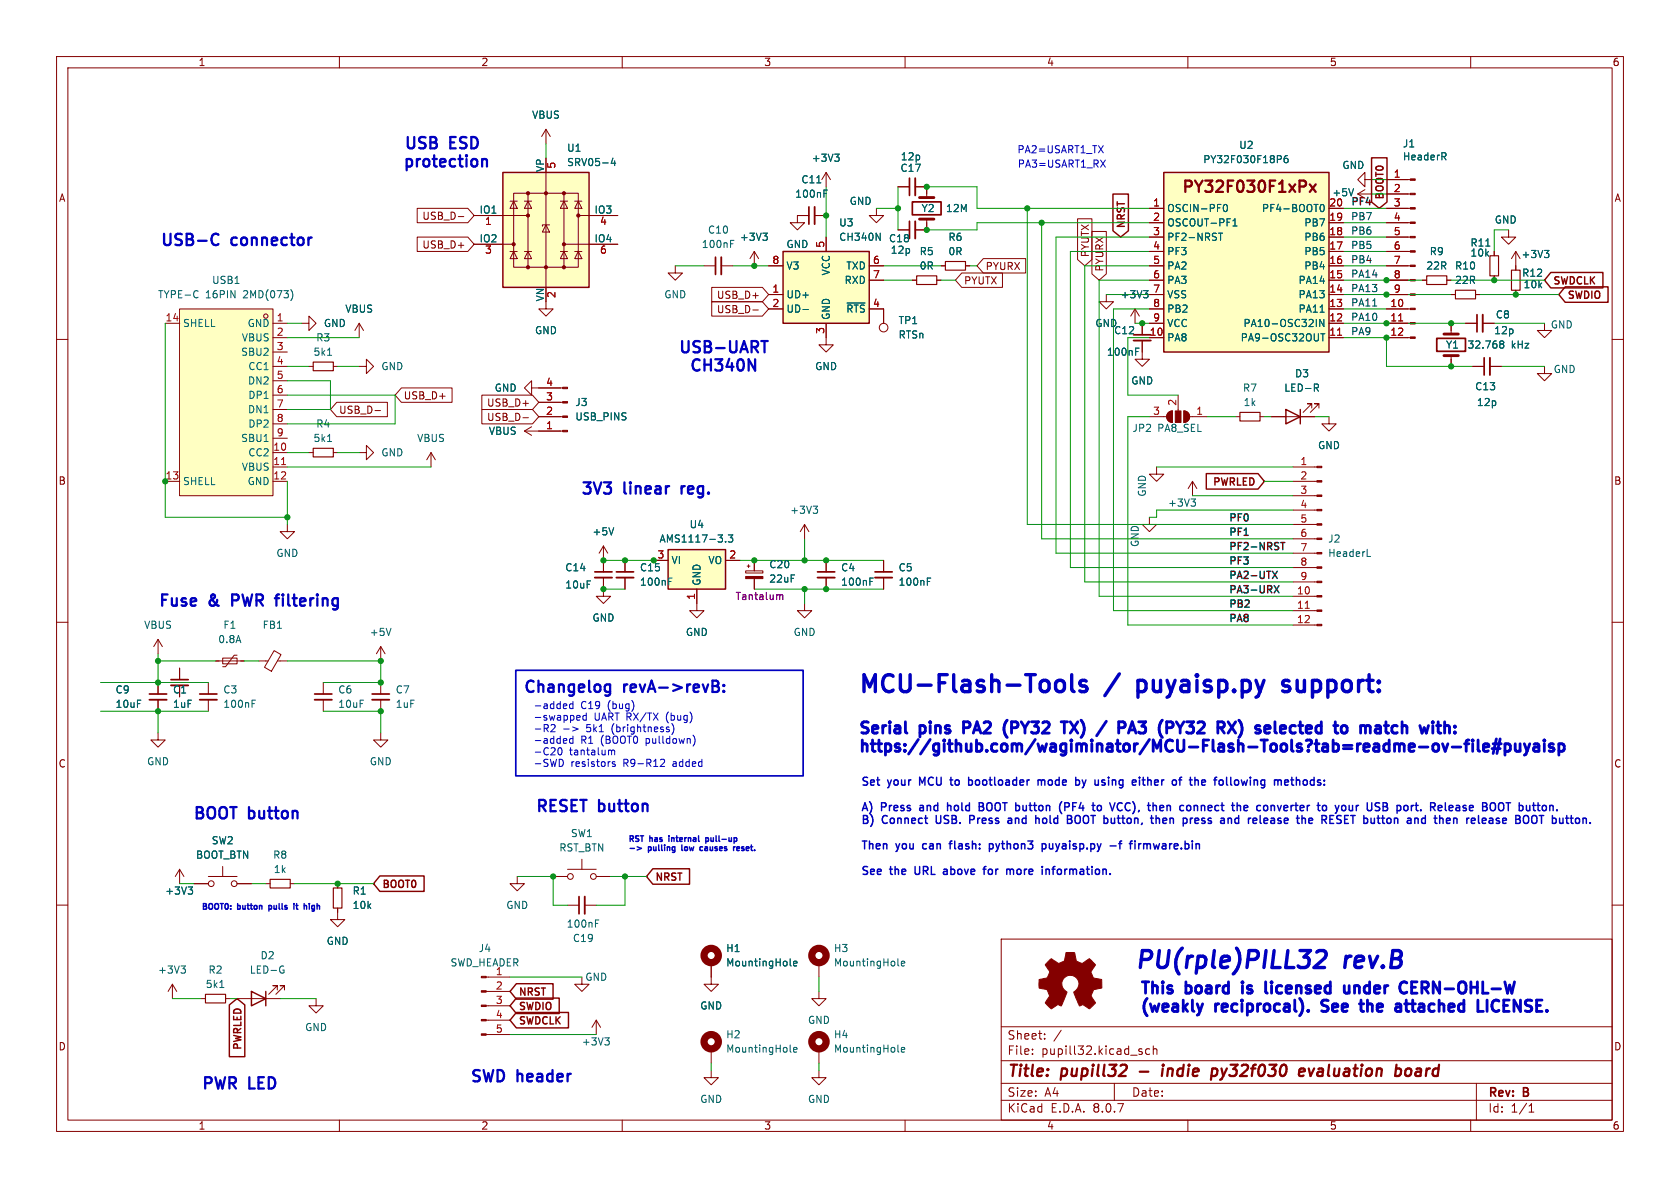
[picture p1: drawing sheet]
<svg xmlns="http://www.w3.org/2000/svg" width="297mm" height="210mm" viewBox="0 0 297 210" stroke-linecap="round" stroke-linejoin="round" font-family="sans-serif">
<defs><g id="words">
<g font-size="4.2" fill="#0000c2">
<text x="151.6" y="123.3">MCU-Flash-Tools</text>
<text x="195.8" y="123.3">/</text>
<text x="202.5" y="123.3">puyaisp.py</text>
<text x="229.4" y="123.3">support:</text>
<text x="200.3" y="172.1">PU(rple)PILL32</text>
<text x="237.6" y="172.1">rev.B</text>
</g>
<g font-size="2.8" fill="#0000c2">
<text x="71.2" y="26.9">USB</text>
<text x="79.5" y="26.9">ESD</text>
<text x="71" y="30.1">protection</text>
<text x="28.1" y="44">USB-C</text>
<text x="40.9" y="44">connector</text>
<text x="119.7" y="63">USB-UART</text>
<text x="121.7" y="66.2">CH340N</text>
<text x="102.5" y="88">3V3</text>
<text x="110.3" y="88">linear</text>
<text x="121.2" y="88">reg.</text>
<text x="27.8" y="107.8">Fuse</text>
<text x="37" y="107.8">&amp;</text>
<text x="41.8" y="107.8">PWR</text>
<text x="50.4" y="107.8">filtering</text>
<text x="92.5" y="123">Changelog</text>
<text x="110.4" y="123">revA-&gt;revB:</text>
<text x="151.6" y="130.4">Serial</text>
<text x="162.9" y="130.4">pins</text>
<text x="171.7" y="130.4">PA2</text>
<text x="180" y="130.4">(PY32</text>
<text x="191.5" y="130.4">TX)</text>
<text x="198.9" y="130.4">/</text>
<text x="203.6" y="130.4">PA3</text>
<text x="211.8" y="130.4">(PY32</text>
<text x="223.3" y="130.4">RX)</text>
<text x="231.2" y="130.4">selected</text>
<text x="246.3" y="130.4">to</text>
<text x="251.8" y="130.4">match</text>
<text x="151.6" y="133.7">https://github.com/wagiminator/MCU-Flash-Tools?tab=readme-ov-file#puyaisp</text>
<text x="33.9" y="145.4">BOOT</text>
<text x="43.9" y="145.4">button</text>
<text x="94.5" y="144.1">RESET</text>
<text x="105.8" y="144.1">button</text>
<text x="201.4" y="176.4">This</text>
<text x="201.4" y="179.6">(weakly</text>
<text x="210" y="176.4">board</text>
<text x="215.2" y="179.6">reciprocal).</text>
<text x="221.1" y="176.4">is</text>
<text x="226.2" y="176.4">licensed</text>
<text x="235.1" y="179.6">See</text>
<text x="241.3" y="176.4">under</text>
<text x="243.1" y="179.6">the</text>
<text x="250.4" y="179.6">attached</text>
<text x="252.3" y="176.4">CERN-OHL-W</text>
<text x="266" y="179.6">LICENSE.</text>
<text x="82.9" y="191.9">SWD</text>
<text x="91.4" y="191.9">header</text>
<text x="35.4" y="193.1">PWR</text>
<text x="44" y="193.1">LED</text>
</g>
<g font-size="2.8" fill="#840000">
<text x="208.7" y="34.6">PY32F030F1xPx</text>
<text x="178" y="190.9">Title:</text>
<text x="187.7" y="190.9">pupill32</text>
<text x="207.1" y="190.9">indie</text>
<text x="216.6" y="190.9">py32f030</text>
<text x="233" y="190.9">evaluation</text>
<text x="250.7" y="190.9">board</text>
</g>
<g font-size="2.1" fill="#840000">
<text x="178" y="184">Sheet:</text>
<text x="178" y="186.7">File:</text>
<text x="184.1" y="186.7">pupill32.kicad_sch</text>
<text x="178" y="196.9">KiCad</text>
<text x="178" y="194.1">Size:</text>
<text x="184.7" y="194.1">A4</text>
<text x="185.7" y="196.9">E.D.A.</text>
<text x="193.3" y="196.9">8.0.7</text>
<text x="200" y="194.1">Date:</text>
<text x="263" y="194.3">Rev:</text>
<text x="263" y="196.9">Id:</text>
<text x="267.1" y="196.9">1/1</text>
<text x="269.4" y="194.3">B</text>
</g>
<g font-size="1.9" fill="#0000c2">
<text x="152.1" y="139.2">Set</text>
<text x="152.1" y="143.8">A)</text>
<text x="155.8" y="143.8">Press</text>
<text x="157" y="139.2">your</text>
<text x="163" y="139.2">MCU</text>
<text x="163.1" y="143.8">and</text>
<text x="168.5" y="143.8">hold</text>
<text x="169.1" y="139.2">to</text>
<text x="172.7" y="139.2">bootloader</text>
<text x="174.5" y="143.8">BOOT button</text>
<text x="185.4" y="139.2">mode</text>
<text x="189.7" y="143.8">(PF4</text>
<text x="192.6" y="139.2">by</text>
<text x="196.1" y="143.8">to</text>
<text x="196.5" y="139.2">using</text>
<text x="199.7" y="143.8">VCC),</text>
<text x="203.6" y="139.2">either</text>
<text x="206.9" y="143.8">then</text>
<text x="211.2" y="139.2">of</text>
<text x="213" y="143.8">connect</text>
<text x="214.8" y="139.2">the</text>
<text x="219.6" y="139.2">following</text>
<text x="222.7" y="143.8">the</text>
<text x="227.5" y="143.8">converter</text>
<text x="230.6" y="139.2">methods:</text>
<text x="238.8" y="143.8">to</text>
<text x="242.4" y="143.8">your</text>
<text x="248.4" y="143.8">USB</text>
<text x="254.2" y="143.8">port.</text>
<text x="260.6" y="143.8">Release</text>
<text x="270.3" y="143.8">BOOT button.</text>
<text x="152.1" y="146">B)</text>
<text x="156" y="146">Connect</text>
<text x="166" y="146">USB.</text>
<text x="172.4" y="146">Press</text>
<text x="179.7" y="146">and</text>
<text x="185" y="146">hold</text>
<text x="191.1" y="146">BOOT button,</text>
<text x="206.9" y="146">then</text>
<text x="213" y="146">press</text>
<text x="220.2" y="146">and</text>
<text x="225.5" y="146">release</text>
<text x="234.7" y="146">the</text>
<text x="239.5" y="146">RESET</text>
<text x="247.4" y="146">button</text>
<text x="255.6" y="146">and</text>
<text x="260.9" y="146">then</text>
<text x="267" y="146">release</text>
<text x="276.2" y="146">BOOT button.</text>
<text x="152.1" y="150.5">Then</text>
<text x="152.1" y="155">See</text>
<text x="157.4" y="155">the</text>
<text x="158.5" y="150.5">you</text>
<text x="162.2" y="155">URL</text>
<text x="163.6" y="150.5">can</text>
<text x="167.8" y="155">above</text>
<text x="168.9" y="150.5">flash:</text>
<text x="175.4" y="155">for</text>
<text x="176.3" y="150.5">python3</text>
<text x="179.9" y="155">more</text>
<text x="186.2" y="150.5">puyaisp.py</text>
<text x="186.6" y="155">information.</text>
<text x="198.6" y="150.5">-f</text>
<text x="202.7" y="150.5">firmware.bin</text>
</g>
<g font-size="1.8" fill="#840000">
<text x="35" y="11.9">1</text>
<text x="85" y="11.9">2</text>
<text x="135" y="11.9">3</text>
<text x="185" y="11.9">4</text>
<text x="235" y="11.9">5</text>
<text x="285" y="11.9">6</text>
<text x="10.3" y="35.9">A</text>
<text x="244.9" y="35.4" transform="rotate(-90 244.9 35.4)">BOOT0</text>
<text x="285.3" y="35.9">A</text>
<text x="74.6" y="39.1">USB_D-</text>
<text x="199.2" y="40.5" transform="rotate(-90 199.2 40.5)">NRST</text>
<text x="74.6" y="44.1">USB_D+</text>
<text x="174.1" y="47.9">PYURX</text>
<text x="192.7" y="45.6" transform="rotate(-90 192.7 45.6)">PYUTX</text>
<text x="126.6" y="53">USB_D+</text>
<text x="170.3" y="50.5">PYUTX</text>
<text x="195.3" y="48.1" transform="rotate(-90 195.3 48.1)">PYURX</text>
<text x="274.5" y="50.6">SWDCLK</text>
<text x="277" y="53.2">SWDIO</text>
<text x="126.6" y="55.6">USB_D-</text>
<text x="71.3" y="70.8">USB_D+</text>
<text x="59.8" y="73.3">USB_D-</text>
<text x="86" y="74.6">USB_D-</text>
<text x="86" y="72.1">USB_D+</text>
<text x="10.3" y="85.9">B</text>
<text x="214.1" y="86.2">PWRLED</text>
<text x="285.3" y="85.9">B</text>
<text x="10.3" y="135.9">C</text>
<text x="285.3" y="135.9">C</text>
<text x="67.5" y="157.3">BOOT0</text>
<text x="115.7" y="156">NRST</text>
<text x="91.6" y="176.4">NRST</text>
<text x="91.6" y="178.9">SWDIO</text>
<text x="10.3" y="185.9">D</text>
<text x="43" y="185.9" transform="rotate(-90 43 185.9)">PWRLED</text>
<text x="91.6" y="181.4">SWDCLK</text>
<text x="285.3" y="185.9">D</text>
<text x="35" y="199.9">1</text>
<text x="85" y="199.9">2</text>
<text x="135" y="199.9">3</text>
<text x="185" y="199.9">4</text>
<text x="235" y="199.9">5</text>
<text x="285" y="199.9">6</text>
</g>
<g font-size="1.8" fill="#006464">
<text x="94" y="21.2">VBUS</text>
<text x="100.2" y="27">U1</text>
<text x="100.2" y="29.6">SRV05-4</text>
<text x="143.4" y="28.8">+3V3</text>
<text x="159.2" y="28.5">12p</text>
<text x="219" y="26.5">U2</text>
<text x="247.9" y="26.3">J1</text>
<text x="247.9" y="28.5">HeaderR</text>
<text x="96.3" y="30.5" transform="rotate(-90 96.3 30.5)">VP</text>
<text x="140.5" y="35.2">100nF</text>
<text x="141.6" y="32.6">C11</text>
<text x="159.1" y="30.6">C17</text>
<text x="235.4" y="34.9">+5V</text>
<text x="237.2" y="30.1">GND</text>
<text x="84.7" y="37.8">IO1</text>
<text x="105" y="37.8">IO3</text>
<text x="125.1" y="41.5">C10</text>
<text x="148.3" y="40.2">U3</text>
<text x="150.1" y="36.4">GND</text>
<text x="162.8" y="37.7">Y2</text>
<text x="167.1" y="37.7">12M</text>
<text x="206.2" y="37.7">OSCIN-PF0</text>
<text x="206.2" y="40.2">OSCOUT-PF1</text>
<text x="223" y="37.7">PF4-BOOT0</text>
<text x="230.5" y="40.2">PB7</text>
<text x="264.2" y="39.7">GND</text>
<text x="84.7" y="42.9">IO2</text>
<text x="105" y="42.9">IO4</text>
<text x="124" y="44">100nF</text>
<text x="130.7" y="42.8">+3V3</text>
<text x="138.9" y="44">GND</text>
<text x="138.9" y="47.9">V3</text>
<text x="148.3" y="42.8">CH340N</text>
<text x="149.5" y="47.9">TXD</text>
<text x="157.1" y="43">C18</text>
<text x="157.4" y="45.1">12p</text>
<text x="162.5" y="45.3">R5</text>
<text x="162.5" y="47.9">0R</text>
<text x="167.6" y="42.8">R6</text>
<text x="167.6" y="45.3">0R</text>
<text x="206.2" y="42.8">PF2-NRST</text>
<text x="206.2" y="45.3">PF3</text>
<text x="206.2" y="47.9">PA2</text>
<text x="230.5" y="47.9">PB4</text>
<text x="230.5" y="45.3">PB5</text>
<text x="230.5" y="42.8">PB6</text>
<text x="252.1" y="47.9">22R</text>
<text x="252.7" y="45.3">R9</text>
<text x="257.1" y="47.9">R10</text>
<text x="259.9" y="45.6">10k</text>
<text x="259.9" y="43.8">R11</text>
<text x="268.9" y="45.8">+3V3</text>
<text x="27.8" y="52.9">TYPE-C</text>
<text x="36.3" y="52.9">16PIN</text>
<text x="37.4" y="50.4">USB1</text>
<text x="43.1" y="52.9">2MD(073)</text>
<text x="96.3" y="53.4" transform="rotate(-90 96.3 53.4)">VN</text>
<text x="117.3" y="52.9">GND</text>
<text x="138.9" y="52.9">UD+</text>
<text x="146.9" y="48.8" transform="rotate(-90 146.9 48.8)">VCC</text>
<text x="149.2" y="50.4">RXD</text>
<text x="198" y="52.9">+3V3</text>
<text x="206.2" y="50.4">PA3</text>
<text x="206.2" y="52.9">VSS</text>
<text x="229.5" y="52.9">PA13</text>
<text x="229.5" y="50.4">PA14</text>
<text x="257.1" y="50.4">22R</text>
<text x="269" y="49.1">R12</text>
<text x="269.2" y="51.2">10k</text>
<text x="32.3" y="58">SHELL</text>
<text x="43.7" y="58">GND</text>
<text x="57.2" y="58">GND</text>
<text x="60.9" y="55.5">VBUS</text>
<text x="94.5" y="59.3">GND</text>
<text x="138.9" y="55.5">UD-</text>
<text x="146.9" y="56.6" transform="rotate(-90 146.9 56.6)">GND</text>
<text x="149.5" y="55.5">~{RTS}</text>
<text x="158.8" y="57.5">TP1</text>
<text x="193.5" y="58">GND</text>
<text x="196.9" y="59.3">C12</text>
<text x="206.2" y="55.5">PB2</text>
<text x="206.2" y="58">VCC</text>
<text x="219.7" y="58">PA10-OSC32IN</text>
<text x="229.5" y="55.5">PA11</text>
<text x="264.1" y="59.3">12p</text>
<text x="264.3" y="56.5">C8</text>
<text x="274.1" y="58.3">GND</text>
<text x="42.5" y="63.1">SBU2</text>
<text x="42.7" y="60.6">VBUS</text>
<text x="43.8" y="65.6">CC1</text>
<text x="55.3" y="63.1">5k1</text>
<text x="55.8" y="60.6">R3</text>
<text x="67.3" y="65.6">GND</text>
<text x="144" y="65.6">GND</text>
<text x="158.8" y="60">RTSn</text>
<text x="195.6" y="63.1">100nF</text>
<text x="206.2" y="60.6">PA8</text>
<text x="219.2" y="60.6">PA9-OSC32OUT</text>
<text x="255.5" y="61.8">Y1</text>
<text x="259.3" y="61.8">32.768</text>
<text x="267.2" y="61.8">kHz</text>
<text x="43.7" y="68.2">DN2</text>
<text x="43.8" y="70.7">DP1</text>
<text x="87.4" y="69.4">GND</text>
<text x="101.6" y="72">J3</text>
<text x="199.9" y="68.2">GND</text>
<text x="219.6" y="69.4">R7</text>
<text x="219.8" y="72">1k</text>
<text x="226.9" y="69.4">LED-R</text>
<text x="228.8" y="66.9">D3</text>
<text x="260.7" y="69.2">C13</text>
<text x="261" y="72">12p</text>
<text x="274.6" y="66.1">GND</text>
<text x="43.7" y="73.3">DN1</text>
<text x="43.8" y="75.8">DP2</text>
<text x="55.8" y="75.8">R4</text>
<text x="86.3" y="77.1">VBUS</text>
<text x="101.6" y="74.5">USB_PINS</text>
<text x="200.1" y="76.6">JP2</text>
<text x="204.5" y="76.6">PA8_SEL</text>
<text x="42.5" y="78.3">SBU1</text>
<text x="42.7" y="83.4">VBUS</text>
<text x="43.8" y="80.9">CC2</text>
<text x="55.3" y="78.3">5k1</text>
<text x="67.3" y="80.9">GND</text>
<text x="73.6" y="78.3">VBUS</text>
<text x="232.9" y="79.6">GND</text>
<text x="32.3" y="86">SHELL</text>
<text x="43.7" y="86">GND</text>
<text x="202.8" y="87.9" transform="rotate(-90 202.8 87.9)">GND</text>
<text x="206.4" y="89.8">+3V3</text>
<text x="104.6" y="94.8">+5V</text>
<text x="121.8" y="93.6">U4</text>
<text x="139.6" y="91">+3V3</text>
<text x="48.8" y="98.7">GND</text>
<text x="99.8" y="101.2">C14</text>
<text x="113" y="101.2">C15</text>
<text x="116.5" y="96.1">AMS1117-3.3</text>
<text x="118.6" y="99.9">VI</text>
<text x="125.1" y="99.9">VO</text>
<text x="135.9" y="100.6">C20</text>
<text x="148.6" y="101.2">C4</text>
<text x="158.8" y="101.2">C5</text>
<text x="201.5" y="96.8" transform="rotate(-90 201.5 96.8)">GND</text>
<text x="234.7" y="96.1">J2</text>
<text x="234.7" y="98.7">HeaderL</text>
<text x="99.8" y="104.2">10uF</text>
<text x="113" y="103.7">100nF</text>
<text x="124.1" y="103.6" transform="rotate(-90 124.1 103.6)">GND</text>
<text x="135.9" y="103.2">22uF</text>
<text x="148.6" y="103.7">100nF</text>
<text x="158.8" y="103.7">100nF</text>
<text x="25.4" y="111.4">VBUS</text>
<text x="38.5" y="113.9">0.8A</text>
<text x="39.4" y="111.4">F1</text>
<text x="46.3" y="111.4">FB1</text>
<text x="65.3" y="112.6">+5V</text>
<text x="104.6" y="110.1">GND</text>
<text x="121.2" y="112.6">GND</text>
<text x="140.2" y="112.6">GND</text>
<text x="20.3" y="122.8">C9</text>
<text x="20.3" y="125.3">10uF</text>
<text x="30.5" y="122.8">C1</text>
<text x="30.5" y="125.3">1uF</text>
<text x="39.4" y="122.8">C3</text>
<text x="39.4" y="125.3">100nF</text>
<text x="59.7" y="122.8">C6</text>
<text x="59.7" y="125.3">10uF</text>
<text x="69.9" y="122.8">C7</text>
<text x="69.9" y="125.3">1uF</text>
<text x="25.9" y="135.5">GND</text>
<text x="65.3" y="135.5">GND</text>
<text x="37.3" y="149.5">SW2</text>
<text x="100.8" y="148.2">SW1</text>
<text x="34.6" y="152">BOOT_BTN</text>
<text x="48.2" y="152">R8</text>
<text x="48.3" y="154.5">1k</text>
<text x="98.8" y="150.7">RST_BTN</text>
<text x="29.1" y="158.3">+3V3</text>
<text x="62.2" y="158.3">R1</text>
<text x="62.2" y="160.9">10k</text>
<text x="89.4" y="160.9">GND</text>
<text x="57.7" y="167.2">GND</text>
<text x="100.1" y="164.2">100nF</text>
<text x="101.2" y="166.7">C19</text>
<text x="27.8" y="172.3">+3V3</text>
<text x="36.8" y="172.3">R2</text>
<text x="44.1" y="172.3">LED-G</text>
<text x="46" y="169.8">D2</text>
<text x="79.5" y="171">SWD_HEADER</text>
<text x="84.5" y="168.5">J4</text>
<text x="87.6" y="172.5">1</text>
<text x="103.4" y="173.6">GND</text>
<text x="128.3" y="168.5">H1</text>
<text x="128.3" y="171">MountingHole</text>
<text x="147.3" y="168.5">H3</text>
<text x="147.3" y="171">MountingHole</text>
<text x="36.3" y="174.9">5k1</text>
<text x="123.7" y="178.7">GND</text>
<text x="53.8" y="182.5">GND</text>
<text x="102.8" y="185">+3V3</text>
<text x="128.3" y="183.7">H2</text>
<text x="142.7" y="181.2">GND</text>
<text x="147.3" y="183.7">H4</text>
<text x="128.3" y="186.3">MountingHole</text>
<text x="147.3" y="186.3">MountingHole</text>
<text x="123.7" y="195.2">GND</text>
<text x="142.7" y="195.2">GND</text>
</g>
<g font-size="1.8" fill="#a90000">
<text x="98.5" y="29.9" transform="rotate(-90 98.5 29.9)">5</text>
<text x="246.3" y="31.5">1</text>
<text x="246.3" y="34">2</text>
<text x="85.7" y="40.1">1</text>
<text x="106" y="40.1">4</text>
<text x="203.8" y="36.6">1</text>
<text x="203.8" y="39.1">2</text>
<text x="203.8" y="41.7">3</text>
<text x="234.9" y="41.7">18</text>
<text x="234.9" y="39.1">19</text>
<text x="234.9" y="36.6">20</text>
<text x="246.3" y="36.6">3</text>
<text x="246.3" y="39.1">4</text>
<text x="246.3" y="41.7">5</text>
<text x="85.7" y="45.2">3</text>
<text x="106" y="45.2">6</text>
<text x="136.5" y="46.7">8</text>
<text x="145.8" y="43.9" transform="rotate(-90 145.8 43.9)">5</text>
<text x="154.2" y="46.7">6</text>
<text x="203.8" y="44.2">4</text>
<text x="203.8" y="46.7">5</text>
<text x="234.9" y="46.7">16</text>
<text x="234.9" y="44.2">17</text>
<text x="246.3" y="44.2">6</text>
<text x="246.3" y="46.7">7</text>
<text x="98.5" y="52.8" transform="rotate(-90 98.5 52.8)">2</text>
<text x="136.5" y="51.8">1</text>
<text x="154.2" y="49.3">7</text>
<text x="203.8" y="49.3">6</text>
<text x="203.8" y="51.8">7</text>
<text x="234.9" y="51.8">14</text>
<text x="234.9" y="49.3">15</text>
<text x="246.3" y="49.3">8</text>
<text x="246.3" y="51.8">9</text>
<text x="29.2" y="56.9">14</text>
<text x="48.8" y="56.9">1</text>
<text x="48.8" y="59.4">2</text>
<text x="136.5" y="54.4">2</text>
<text x="145.8" y="59.1" transform="rotate(-90 145.8 59.1)">3</text>
<text x="154.2" y="54.4">4</text>
<text x="203.2" y="59.4">10</text>
<text x="203.8" y="54.4">8</text>
<text x="203.8" y="56.9">9</text>
<text x="234.9" y="59.4">11</text>
<text x="234.9" y="56.9">12</text>
<text x="234.9" y="54.4">13</text>
<text x="245.7" y="54.4">10</text>
<text x="245.7" y="56.9">11</text>
<text x="245.7" y="59.4">12</text>
<text x="48.8" y="62">3</text>
<text x="48.8" y="64.5">4</text>
<text x="48.8" y="67.1">5</text>
<text x="48.8" y="69.6">6</text>
<text x="96.4" y="70.9">3</text>
<text x="96.4" y="68.3">4</text>
<text x="208" y="71.8" transform="rotate(-90 208 71.8)">2</text>
<text x="48.8" y="72.1">7</text>
<text x="48.8" y="74.7">8</text>
<text x="48.8" y="77.2">9</text>
<text x="96.4" y="75.9">1</text>
<text x="96.4" y="73.4">2</text>
<text x="203.8" y="73.4">3</text>
<text x="211.4" y="73.4">1</text>
<text x="48.2" y="79.8">10</text>
<text x="48.2" y="82.3">11</text>
<text x="229.8" y="82.3">1</text>
<text x="29.2" y="84.8">13</text>
<text x="48.2" y="84.8">12</text>
<text x="229.8" y="84.8">2</text>
<text x="229.8" y="87.4">3</text>
<text x="229.8" y="89.9">4</text>
<text x="229.8" y="92.5">5</text>
<text x="229.8" y="95">6</text>
<text x="116.1" y="98.8">3</text>
<text x="128.8" y="98.8">2</text>
<text x="229.8" y="97.5">7</text>
<text x="229.8" y="100.1">8</text>
<text x="122.9" y="106.1" transform="rotate(-90 122.9 106.1)">1</text>
<text x="229.2" y="105.2">10</text>
<text x="229.2" y="107.7">11</text>
<text x="229.8" y="102.6">9</text>
<text x="229.2" y="110.2">12</text>
<text x="87.6" y="175">2</text>
<text x="87.6" y="177.5">3</text>
<text x="87.6" y="180.1">4</text>
<text x="87.6" y="182.6">5</text>
</g>
<g font-size="1.8" fill="#0000c2">
<text x="179.8" y="27.2">PA2=USART1_TX</text>
<text x="179.8" y="29.7">PA3=USART1_RX</text>
<text x="94.2" y="125.6">-added</text>
<text x="102.7" y="125.6">C19</text>
<text x="107.5" y="125.6">(bug)</text>
<text x="94.2" y="127.6">-swapped</text>
<text x="94.2" y="129.6">-R2</text>
<text x="94.2" y="131.7">-added</text>
<text x="102.7" y="131.7">R1</text>
<text x="103.8" y="129.6">5k1</text>
<text x="105" y="127.6">UART RX/TX</text>
<text x="106.3" y="131.7">(BOOT0</text>
<text x="108.4" y="129.6">(brightness)</text>
<text x="114.4" y="131.7">pulldown)</text>
<text x="118" y="127.6">(bug)</text>
<text x="94.2" y="133.7">-C20</text>
<text x="94.2" y="135.8">-SWD</text>
<text x="100.7" y="133.7">tantalum</text>
<text x="100.9" y="135.8">resistors</text>
<text x="110.3" y="135.8">R9-R12</text>
<text x="119.2" y="135.8">added</text>
</g>
<g font-size="1.8" fill="#0f0f0f">
<text x="238.8" y="39">PB7</text>
<text x="238.8" y="41.6">PB6</text>
<text x="238.8" y="36.4">PF4</text>
<text x="238.8" y="46.6">PB4</text>
<text x="238.8" y="44.1">PB5</text>
<text x="238.8" y="49.2">PA14</text>
<text x="238.8" y="51.7">PA13</text>
<text x="238.8" y="59.3">PA9</text>
<text x="238.8" y="56.8">PA10</text>
<text x="238.8" y="54.3">PA11</text>
<text x="217.2" y="94.8">PF1</text>
<text x="217.2" y="92.3">PF0</text>
<text x="217.2" y="99.9">PF3</text>
<text x="217.2" y="97.3">PF2-NRST</text>
<text x="217.2" y="102.4">PA2-UTX</text>
<text x="217.2" y="107.5">PB2</text>
<text x="217.2" y="105">PA3-URX</text>
<text x="217.2" y="110">PA8</text>
</g>
<text font-size="1.8" fill="#840084" x="129.9" y="106.3">Tantalum</text>
<text font-size="1.7" fill="#006464" x="212.6" y="29">PY32F030F18P6</text>
<g font-size="1.4" fill="#0000c2">
<text x="111" y="149.2">RST</text>
<text x="115" y="149.2">has</text>
<text x="119" y="149.2">internal</text>
<text x="126" y="149.2">pull-up</text>
<text x="114.8" y="150.8">pulling</text>
<text x="121.2" y="150.8">low</text>
<text x="125" y="150.8">causes</text>
<text x="131.5" y="150.8">reset.</text>
<text x="35.5" y="161.2">BOOT0:</text>
<text x="42.1" y="161.2">button</text>
<text x="48.1" y="161.2">pulls</text>
<text x="53.1" y="161.2">it</text>
<text x="55.5" y="161.2">high</text>
</g>
</g></defs>
<g fill="none" stroke="#840000" stroke-width=".18">
<path d="M10 10h277v190h-277zM12 12h273v186h-273zM60 10v2M110 10v2M160 10v2M210 10v2M260 10v2M141 38.1h2M144 38.1h2M154.9 36.8v1.3h1.3l-1.3 1.3-1.2-1.3h1.2M63.5 57.2l-.8 1.2M63.5 57.2v2.5"/>
<path d="M63.5 57.2l.8 1.2M124.5 47h2M127.5 47h2M146 59.7v1.3h1.3l-1.3 1.2-1.2-1.2h1.2M156.2 54.6v2.6M195.6 52.1v1.2h1.2l-1.2 1.3-1.3-1.3h1.3M200.7 54.6l-.8 1.3M200.7 54.6v2.6M200.7 54.6l.7 1.3M10 60h2M285 60h2M106.7 96.5v4.6"/>
<path d="M106.7 96.5l-.8 1.3M106.7 96.5l.7 1.3M110.5 99.1v2M142.2 92.7l-.7 1.3M142.2 92.7v2.6M142.2 92.7l.8 1.3M146 99.1v2M156.2 99.1v2M10 110h2M106.7 102.1v2M110.5 102.1v2M146 102.1v2"/>
<path d="M156.2 102.1v2M285 110h2M10 160h2M100.3 160h2.1M103.4 160h2M125.7 170.2v3.8h1.3l-1.3 1.3-1.2-1.3h1.2M144.8 175.3v1.2h1.2l-1.2 1.3-1.3-1.3h1.3M177 166h108v32h-108zM285 160h2M60 198v2M110 198v2M125.7 185.4v2.6"/>
<path d="M160 198v2M177 194.5h108M177 191.5h108M177 187.5h108M177 181.5h108M182.5 186.3v.1M182.5 185.5v.1M184.7 183.6v.1M184.7 182.8v.1M187.6 182.1l-1.3 2M197 191.5v3M201.7 185.9l.3 .2-.3 .3"/>
<path d="M201.7 185.4l.2 .1M203.2 185.5l-.4-.1-.3 .3v.4l.2 .2h.5M203.9 185.5l.2-.1 .4 .1v.9M203.9 184.9v1.5M210 198v2M260 198v2M261 191.5v6.5M270.3 196.6h.9M270.3 195.5l.4-.4v1.5"/>
<circle cx="156.2" cy="57.9" r=".76"/>
</g>
<path d="M201.5 189.4h1.5M205.6 188.9l-.2 1.3M205.6 188.2v.2M205.6 188.2l-.1 .1 .1 .1M205.6 188.2l.1 .1-.1 .1M214.5 188.9h.4l.3 .2v.7a.66 .66 0 0 1-.9 .4M215.9 190.8l-.2 .1M229.7 189.5l.9-.1v-.4l-.2-.1-.6 .1-.2 .9M229.7 190.1l.2 .1 .6-.1M231.4 188.9l.3 1.3 .6-1.3M248.6 189.1a.52 .52 0 0 1 .5-.2 .52 .52 0 0 1 .4 .4l-.1 .5a.55 .55 0 0 1-.5 .4 .55 .55 0 0 1-.5-.4z" fill="none" stroke="#840000" stroke-width=".4"/>
<path d="M144 36.6v3M127.5 45.5v3M105.2 102.1h3M109 102.1h3M144.5 102.1h3.1M154.7 102.1h3M103.4 158.5v3" fill="none" stroke="#840000" stroke-width=".33"/>
<path d="M143 36.6v3M126.5 45.5v3M105.2 101.1h3M109 101.1h3M144.5 101.1h3.1M154.7 101.1h3M102.4 158.5v3" fill="none" stroke="#840000" stroke-width=".3"/>
<g fill="none" stroke="#006464" stroke-width=".18">
<path d="M144.4 32.3h.7M145.7 34.2h.4M145.7 33.6h.6M129.2 43.1h.4M129.2 42.5h.6M202.2 51.4h.8l-.5 .5M202.7 51.9l.3 .2v.3l-.3 .2M108.5 93.3l-.4 1.3M143.8 89.5h.7l-.4 .5M144.3 90l.2 .2v.3l-.2 .2M118.2 102.8h.4M118.2 102.2h.6"/>
<path d="M153.8 102.8h.4M153.8 102.2h.6M163.9 102.8h.5M163.9 102.2h.6M105.3 163.2h.4M105.3 162.6h.6M139.7 170.6l.2 .2M140.3 170.3l.6-.1-.1-.2-.3-.1-.2 .2 .1 .6h.4M139.7 185.8l.2 .2M140.3 185.6l.6-.1-.1-.3h-.3l-.2 .1 .1 .6h.4"/>
</g>
<g fill="none" stroke="#840000" stroke-width="1.3">
<circle cx="125.7" cy="168.9" r="1.27"/>
<circle cx="125.7" cy="184.1" r="1.27"/>
</g>
<path d="M138.4 44.5h15.3v12.7h-15.3z" fill="#ffffc2"/>
<path d="M138.4 44.5h15.3v12.7h-15.3z" fill="none" stroke="#840000" stroke-width=".25"/>
<g fill="none" stroke="#840000" stroke-width=".18">
<path d="M141 38.1v1.3h1.2l-1.2 1.2-1.3-1.2h1.3M146 30.5v2.5M146 30.5l-.7 1.3M146 30.5l.8 1.3M158.7 33h2.1M161.8 33h2M96.5 53.3v1.3h1.3l-1.3 1.3-1.3-1.3h1.3M133.3 44.5l-.7 1.2M133.3 44.5v2.5M133.3 44.5l.8 1.2M135.9 52.1h2.5M135.9 54.6h2.5"/>
<path d="M135.9 47h2.5M146 41.9v2.6M146 57.2v2.5M153.7 54.6h2.5M153.7 47h2.5M153.7 49.5h2.5M251.5 49.5h.7M255.8 49.5h.7M256.5 52.1h.8M260.9 52.1h.7M264.2 44.5v.7M264.2 48.8v.7"/>
<path d="M268 47v.8M268 51.3v.8M95.2 68.6h4.3M95.2 71.1h4.3M95.2 73.7h4.3M95.2 76.2h4.3M54.6 80h.8M58.9 80h.8M38.1 116.8h5.1M39.4 116.3h2.5v1h-2.5zM41.9 115.8h-.5l-1.5 2.1h-.5M45.7 116.8h1.7"/>
<path d="M48.5 115l1.2 .7-1.7 3-1.2-.7zM49 116.8h1.8M36.8 120.7v2M36.8 123.7v2M105.4 180.3l-.8 1.3M105.4 180.3v2.6M105.4 180.3l.8 1.3M125.7 189.2v1.3h1.3l-1.3 1.3-1.2-1.3h1.2"/>
</g>
<g fill="none" stroke="#006464" stroke-width=".18">
<path d="M147.6 27.2h.7l-.4 .5M148.1 27.7l.2 .3v.3l-.2 .2M134.9 41.2h.7l-.4 .5M135.4 41.7l.2 .2v.3l-.2 .3M141.9 54.7h1M149.7 53.6h3.2M154.9 41.2l.7 1.3v-1.3M262.7 43.5h.7M57.9 78h.7M44.6 124.4h.4M44.6 123.8h.6M106.9 183.5h.8l-.4 .4"/>
<path d="M107.5 183.9l.2 .3v.3l-.2 .2"/>
</g>
<path d="M252.2 48.8h3.6v1.5h-3.6zM257.3 51.3h3.6v1.5h-3.6zM263.4 45.2h1.5v3.6h-1.5zM267.2 47.8h1.5v3.5h-1.5zM55.4 79.2h3.5v1.6h-3.5z" fill="none" stroke="#840000" stroke-width=".2"/>
<g fill="#840000" stroke="#840000" stroke-width=".18">
<path d="M99.5 68.5h.8v.2h-.8z"/>
<path d="M99.5 71h.8v.2h-.8z"/>
<path d="M99.5 73.5h.8v.3h-.8z"/>
<path d="M99.5 76.1h.8v.2h-.8z"/>
</g>
<path d="M161.8 31.5v3M35.3 123.7h3.1" fill="none" stroke="#840000" stroke-width=".33"/>
<path d="M160.8 31.5v3M35.3 122.7h3.1" fill="none" stroke="#840000" stroke-width=".3"/>
<path d="M118.1 97.2h10.2v6.9h-10.2z" fill="#ffffc2"/>
<path d="M118.1 97.2h10.2v6.9h-10.2z" fill="none" stroke="#840000" stroke-width=".25"/>
<g fill="none" stroke="#840000" stroke-width=".18">
<path d="M96.5 22.9l-.7 1.2M96.5 22.9v2.5M96.5 22.9l.8 1.2M163.8 33v1.9M163.8 38.7v1.9h-2M53.3 57.2h1.3v-1.3l1.3 1.3-1.3 1.2v-1.2M119.4 47v1.3h1.2l-1.2 1.2-1.3-1.2h1.3M158.7 40.6h2.1M161.3 49.5h.8M165.6 49.5h.8M166.4 47h.7M170.7 47h.7"/>
<path d="M259.1 57.2h2M262.1 57.2h2.1M92.7 76.2l1.3 .8M92.7 76.2h2.5M94 75.4l-1.3 .8M115.6 99.1h2.5M128.3 99.1h2.5M132.3 99.8v.5M133.3 99.1v1.8M31.7 118.1v2M123.2 104.1v2.6M131.8 100.9h3.1v.4h-3.1z"/>
<path d="M132.1 100.1h.5M133.3 102.3v1.8M27.9 120.7v2M27.9 123.7v2M91.4 154.9v1.3h1.3l-1.3 1.3-1.2-1.3h1.2"/>
</g>
<path d="M128.3 95.7v.1M128.8 94.6h.7l-.4 .4 .4 .2v.5l-.2 .1-.5-.1" fill="none" stroke="#006464" stroke-width=".18"/>
<path d="M131.8 101.9h3.1v.4h-3.1z" fill="#840000" stroke="#840000" stroke-width=".18"/>
<path d="M137.8 105.2v.1M137.8 105.3v.7M137.8 105.3l.2-.2 .3 .1 .1 .8" fill="none" stroke="#840084" stroke-width=".18"/>
<path d="M160.8 39.1v3.1M161.3 35.7h5.1v2.3h-5.1zM261.1 55.6v3.1M26.4 122.7h3.1M30.2 120.1h3.1" fill="none" stroke="#840000" stroke-width=".3"/>
<path d="M162.6 38.7h2.5M162.6 34.9h2.5" fill="none" stroke="#840000" stroke-width=".51"/>
<path d="M162.1 48.8h3.5v1.5h-3.5zM167.1 46.2h3.6v1.6h-3.6z" fill="none" stroke="#840000" stroke-width=".2"/>
<path d="M161.8 39.1v3.1M262.1 55.6v3.1M26.4 123.7h3.1M30.2 121.2h3.1" fill="none" stroke="#840000" stroke-width=".33"/>
<path d="M88.9 30.5h15.2v20.3h-15.2z" fill="#ffffc2"/>
<g fill="none" stroke="#840000" stroke-width=".18">
<path d="M83.8 38.1h9.5M90.2 35.6h1.2M90.8 34.2h11.4v13h-11.4zM90.8 35.6l.6 1.2h-1.2zM92.7 35.6h1.3M93.3 35.6l.7 1.2h-1.3zM93.3 34.2v13M96.5 39.8l.7 1.2h-1.3zM96.5 30.5v20.3M97.2 39.8h-1.3v.2M99.1 35.6h1.2M99.7 35.6l.6 1.2h-1.2z"/>
<path d="M99.7 34.2v13M101.6 35.6h1.3M102.2 35.6l.7 1.2h-1.3zM102.2 38.1h7M83.8 43.2h7M90.2 44.5h1.2M90.8 44.5l.6 1.2h-1.2zM92.7 44.5h1.3M93.3 44.5l.7 1.2h-1.3zM99.1 44.5h1.2M99.7 44.5l.6 1.2h-1.2zM99.7 43.2h9.5"/>
<path d="M101.6 44.5h1.3M102.2 44.5l.7 1.2h-1.3zM256.5 57.2v1.9M256.5 62.9v1.9M102.9 172.7v1.3h1.2l-1.2 1.3-1.3-1.3h1.3M144.8 189.2v1.3h1.2l-1.2 1.3-1.3-1.3h1.3"/>
</g>
<path d="M88.9 30.5h15.2v20.3h-15.2z" fill="none" stroke="#840000" stroke-width=".25"/>
<g fill="#840000" stroke="#840000" stroke-width=".18">
<circle cx="90.8" cy="43.2" r=".28"/>
<circle cx="93.3" cy="47.2" r=".28"/>
<circle cx="93.3" cy="38.1" r=".28"/>
<circle cx="93.3" cy="34.2" r=".28"/>
<circle cx="96.5" cy="47.2" r=".28"/>
<circle cx="96.5" cy="34.2" r=".28"/>
<circle cx="99.7" cy="47.2" r=".28"/>
<circle cx="99.7" cy="43.2" r=".28"/>
<circle cx="99.7" cy="34.2" r=".28"/>
<circle cx="102.2" cy="38.1" r=".28"/>
</g>
<path d="M108.4 28l-.3 .9h.7M108.7 28.4v.9M265.3 60.8h.1M265.3 60.3h.3l.2 .1 .1 .2-.3 .2M265.4 60.8h.2M265.4 60.8l-.1 .1M265.6 60.8l.3 .3-.1 .3-.2 .1h-.3" fill="none" stroke="#006464" stroke-width=".18"/>
<path d="M254 59.8h5.1v2.3h-5.1z" fill="none" stroke="#840000" stroke-width=".3"/>
<path d="M255.3 59.1h2.5M255.3 62.9h2.5" fill="none" stroke="#840000" stroke-width=".51"/>
<path d="M205.7 30.5h29.2v31.7h-29.2z" fill="#ffffc2"/>
<path d="M205.7 30.5h29.2v31.7h-29.2zM227.3 72.4l2.6 1.3-2.6 1.2zM229.9 72.4v2.5M44.4 175.3l2.6 1.2-2.6 1.3zM47 175.3v2.5" fill="none" stroke="#840000" stroke-width=".25"/>
<path d="M231.6 32.6l1 1.3M232.6 32.6l-1 1.3" fill="none" stroke="#840000" stroke-width=".4"/>
<g fill="none" stroke="#840000" stroke-width=".18">
<path d="M203.2 36.8h2.5M203.2 39.4h2.5M234.9 36.8h2.6M234.9 39.4h2.6M240 34.3l1.3 .8M240 34.3h2.6M241.3 31.8v-1.3l-1.3 1.3 1.3 1.2v-1.2h1.3M241.3 33.5l-1.3 .8M245.1 36.8h4.2M245.1 39.4h4.2M245.1 34.3h4.2M245.1 31.8h4.2"/>
<path d="M201.9 57.2v2M203.2 59.7h2.5M203.2 57.2h2.5M203.2 54.6h2.5M203.2 52.1h2.5M203.2 49.5h2.5M203.2 47h2.5M203.2 44.5h2.5M203.2 41.9h2.5M234.9 59.7h2.6M234.9 57.2h2.6M234.9 54.6h2.6"/>
<path d="M234.9 52.1h2.6M234.9 49.5h2.6M234.9 47h2.6M234.9 44.5h2.6M234.9 41.9h2.6M245.1 59.7h4.2M245.1 57.2h4.2M245.1 54.6h4.2M245.1 52.1h4.2M245.1 49.5h4.2M245.1 47h4.2M245.1 44.5h4.2"/>
<path d="M245.1 41.9h4.2M266.7 40.6v1.3h1.3l-1.3 1.3-1.3-1.3h1.3M268 44.5l-.8 1.2M268 44.5v2.5M268 44.5l.7 1.2M273 57.2v1.2h1.3l-1.3 1.3-1.2-1.3h1.2M54.6 64.8h.8M58.9 64.8h.8M63.5 64.8h1.3v-1.3l1.2 1.3-1.2 1.2v-1.2M94 68.6v-1.3l-1.3 1.3 1.3 1.3v-1.3h1.2M201.9 60.2v3.3h1.3l-1.3 1.3-1.2-1.3h1.2M203.2 73.7h3"/>
<path d="M206.5 72.9l.8-.3v2.1a1.02 1.02 0 0 1-1-.7 1.02 1.02 0 0 1 .2-1.1zM208.3 69.9v2.7M209.3 72.6a1.02 1.02 0 0 1 1 1.1 1.02 1.02 0 0 1-1 1zM210.3 73.7h3.1M218.4 73.7h.8M222.8 73.7h.7M224.8 73.7h7.6M231.9 72.1v-.7h-.8h.8l-1.5 1.5M233.2 72.1v-.7h-.8h.8l-1.6 1.5M234.9 73.7v1.2h1.3l-1.3 1.3-1.2-1.3h1.2M260.3 64.8h2.1M263.4 64.8h2"/>
<path d="M273 64.8v1.2h1.3l-1.3 1.3-1.2-1.3h1.2M50.8 92.7v1.3h1.3l-1.3 1.3-1.3-1.3h1.3M63.5 80h1.3v-1.3l1.2 1.3-1.2 1.3v-1.3M76.2 80l-.8 1.3M76.2 80v2.6M76.2 80l.8 1.3M203.2 91.4v1.3h1.3l-1.3 1.3-1.3-1.3h1.3M204.5 82.6v1.2h1.2l-1.2 1.3-1.3-1.3h1.3M210.8 85.1l-.7 1.3M210.8 85.1v2.5M210.8 85.1l.8 1.3M228.6 97.8h4.2"/>
<path d="M228.6 95.3h4.2M228.6 92.7h4.2M228.6 90.2h4.2M228.6 87.6h4.2M228.6 85.1h4.2M228.6 82.6h4.2M27.9 113l-.7 1.3M27.9 113v2.6M27.9 113l.8 1.3M67.3 114.3v2.5M67.3 114.3l-.8 1.3M67.3 114.3l.8 1.3"/>
<path d="M106.7 104.1v1.3h1.2l-1.2 1.3-1.3-1.3h1.3M123.2 106.7v1.3h1.3l-1.3 1.2-1.3-1.2h1.3M142.2 106.7v1.3h1.3l-1.3 1.2-1.2-1.2h1.2M228.6 110.5h4.2M228.6 108h4.2M228.6 105.4h4.2M228.6 102.9h4.2M228.6 100.3h4.2M27.9 129.5v1.3h1.3l-1.3 1.3-1.2-1.3h1.2M57.1 120.7v2M57.1 123.7v2M67.3 129.5v1.3h1.3l-1.3 1.3-1.3-1.3h1.3"/>
<path d="M67.3 120.7v2M67.3 123.7v2M31.7 153.7l-.7 1.2M31.7 153.7v2.5M31.7 153.7l.8 1.2M34.3 156.2h2.5M36.8 154.9h5.1M39.4 153.2v1.7M41.9 156.2h2.5M47 156.2h.8M51.3 156.2h.8M59.7 156.2v.8"/>
<path d="M97.8 154.9h2.5M100.3 153.7h5.1M102.9 151.9v1.8M105.4 154.9h2.5M30.5 174l-.8 1.3M30.5 174v2.5M30.5 174l.7 1.3M35.6 176.5h.7M39.9 176.5h.7M41.9 176.5h7.6M49 175v-.8h-.7h.7l-1.5 1.6M50.3 175v-.8h-.8h.8l-1.5 1.6"/>
<path d="M55.9 176.5v1.3h1.2l-1.2 1.3-1.3-1.3h1.3M59.7 160.5v2.1h1.3l-1.3 1.2-1.3-1.2h1.3M86 177.8h4.2M86 175.3h4.2M86 172.7h4.2M144.8 170.2v2.5M86 182.9h4.2M86 180.3h4.2M144.8 185.4v2.6"/>
<circle cx="37.3" cy="156.2" r=".51"/>
<circle cx="41.4" cy="156.2" r=".51"/>
<circle cx="100.8" cy="154.9" r=".51"/>
<circle cx="104.9" cy="154.9" r=".51"/>
</g>
<g fill="none" stroke="#006464" stroke-width=".18">
<path d="M216.4 36.3l.2-.2a.68 .68 0 0 1 .4 .7 .68 .68 0 0 1-.4 .6l-.2-.1-.1-.4zM218 39.9h.7M218 39l.3-.3v1.2M226.5 27.6v.5M227.6 27.5l-.4 .1a.84 .84 0 0 0 0 1.2l.5-.2v-.4l-.2-.2-.4 .1-.1 .1M233.5 36.3l.2-.2a.68 .68 0 0 1 .4 .7 .68 .68 0 0 1-.4 .6l-.2-.1-.1-.4zM239.3 33.3l-.4 1.3M255.2 27.7l.4 .6M255.5 27.1l.1 .1-.1 .4M215.4 41.2h.7M215.8 41.2v1.3M232.7 56.5v1.2"/>
<path d="M233.4 55.2h.7M233.5 59h.7M233.9 59v1.3M234 56.5v1.2l-.7-1.2v1.2M273 44.3h.8l-.4 .5M273.6 44.8l.2 .2v.3l-.2 .2M57.9 62.8h.7M200.8 62.1h.4M200.8 61.5h.6M232.4 67.9h.4l.3 .2-.1 .4-.6 .1M232.7 68.6l.4 .6M210.6 88.2h.7l-.4 .5"/>
<path d="M211.1 88.7l.2 .2v.3l-.2 .3M241.7 98.4h.6M69.1 111.1l-.4 1.2M33.3 156.8h.7l-.4 .5M33.8 157.3l.2 .2v.3l-.2 .3M32 170.8h.8l-.4 .4M32.5 171.2l.3 .3v.3l-.3 .2M38.9 174.6h.7M49.8 170.8h.3M50 171.5h.2v.4l-.4 .1M158.7 170.6l.2 .2M159.3 170.3l.6-.1v-.2l-.4-.1-.2 .2 .1 .6h.5"/>
<path d="M158.7 185.8l.2 .2M159.3 185.6l.6-.1v-.3h-.4l-.2 .1 .1 .6h.5"/>
</g>
<path d="M236.5 59.3h.7M247.3 56.7h.7M230.7 107.5h.8" fill="none" stroke="#a90000" stroke-width=".18"/>
<path d="M55.4 64h3.5v1.5h-3.5zM219.2 72.9h3.6v1.5h-3.6zM47.8 155.4h3.5v1.6h-3.5zM58.9 157h1.6v3.5h-1.6zM36.3 175.8h3.6v1.5h-3.6z" fill="none" stroke="#840000" stroke-width=".2"/>
<g fill="#840000" stroke="#840000" stroke-width=".18">
<path d="M209.3 72.6a1.02 1.02 0 0 1 1 1.1 1.02 1.02 0 0 1-1 1z"/>
<path d="M207.8 72.6h1v2.1h-1z"/>
<path d="M206.5 72.9l.8-.3v2.1a1.02 1.02 0 0 1-1-.7 1.02 1.02 0 0 1 .2-1.1z"/>
<path d="M232.8 110.4h.9v.2h-.9z"/>
<path d="M232.8 107.8h.9v.3h-.9z"/>
<path d="M232.8 105.3h.9v.2h-.9z"/>
<path d="M232.8 102.7h.9v.3h-.9z"/>
<path d="M232.8 100.2h.9v.3h-.9z"/>
<path d="M232.8 97.7h.9v.2h-.9z"/>
<path d="M232.8 95.1h.9v.3h-.9z"/>
<path d="M232.8 92.6h.9v.2h-.9z"/>
<path d="M232.8 90h.9v.3h-.9z"/>
<path d="M232.8 87.5h.9v.3h-.9z"/>
<path d="M232.8 85h.9v.2h-.9z"/>
<path d="M232.8 82.4h.9v.3h-.9z"/>
<path d="M185.3 170l.6-.5 .8 .6a.62 .62 0 0 0 1.1 0l.2-.1a1.62 1.62 0 0 0 .4-1.4l.1-.2h1.5l.1 .8a.74 .74 0 0 0 .7 .9l.5 .2 1.3-.8 1 1-.4 .7a.75 .75 0 0 0-.1 1.2l.2 .5 1.5 .3v1.5l-1.4 .2-.1 .2a1.23 1.23 0 0 0-.3 1.2l.7 1-.1 .1-1 .9-.8-.5a.54 .54 0 0 0-.9 0l-1.1-2.3a2.33 2.33 0 0 0 .9-2 1.54 1.54 0 0 0-2.5-.7 1.54 1.54 0 0 0 .4 2.6l-1 2.4a.69 .69 0 0 0-1.1 .2l-.6 .3-1.1-1 .8-1.2-.3-.6a.71 .71 0 0 0-.9-.7l-.7-.2v-1.4l.4-.1a1.11 1.11 0 0 0 1.3-.7 .72 .72 0 0 0-.2-1.2l-.4-.7z"/>
<path d="M249.3 59.6h.9v.2h-.9z"/>
<path d="M249.3 57h.9v.3h-.9z"/>
<path d="M249.3 54.5h.9v.2h-.9z"/>
<path d="M249.3 51.9h.9v.3h-.9z"/>
<path d="M249.3 49.4h.9v.3h-.9z"/>
<path d="M249.3 46.9h.9v.2h-.9z"/>
<path d="M249.3 44.3h.9v.3h-.9z"/>
<path d="M249.3 41.8h.9v.2h-.9z"/>
<path d="M249.3 39.2h.9v.3h-.9z"/>
<path d="M249.3 36.7h.9v.3h-.9z"/>
<path d="M249.3 34.2h.9v.2h-.9z"/>
<path d="M249.3 31.6h.9v.3h-.9z"/>
<path d="M85.1 182.8h.9v.2h-.9z"/>
<path d="M85.1 180.2h.9v.3h-.9z"/>
<path d="M85.1 177.7h.9v.2h-.9z"/>
<path d="M85.1 175.1h.9v.3h-.9z"/>
<path d="M85.1 172.6h.9v.2h-.9z"/>
</g>
<g fill="none" stroke="#840000" stroke-width="1.3">
<circle cx="144.8" cy="168.9" r="1.27"/>
<circle cx="144.8" cy="184.1" r="1.27"/>
</g>
<path d="M200.4 60.2h3.1M263.4 63.2v3.1M55.6 123.7h3.1M65.8 123.7h3" fill="none" stroke="#840000" stroke-width=".33"/>
<path d="M200.4 59.2h3.1M262.4 63.2v3.1M55.6 122.7h3.1M65.8 122.7h3" fill="none" stroke="#840000" stroke-width=".3"/>
<path d="M31.7 54.6h16.6v33h-16.6z" fill="#ffffc2"/>
<g fill="none" stroke="#840000" stroke-width=".18">
<path d="M73.8 36.8h8.9l1.1 1.3-1.1 1.3h-8.9zM81 38.3h1M83.8 38.1h5.1M104.1 38.1h5.1M141 38.1h2M144 38.1h2M158.7 33h2.1M161.8 33h2v1.3M163.8 39.4v1.2h-2M190.5 38.7h2.5v7.2l-1.2 1.1-1.3-1.1zM203.2 36.8h2.5M203.2 39.4h2.5"/>
<path d="M234.9 36.8h2.6M234.9 39.4h2.6M245.1 36.8h3.8M245.1 39.4h3.8M245.1 31.8h3.8M245.1 34.3h3.8M29.2 57.2h2.5M31.7 54.6h16.6v33h-16.6zM48.3 57.2h2.5M48.3 59.7h2.5M73.8 41.9h8.9l1.1 1.3-1.1 1.3h-8.9zM83.8 43.2h5.1"/>
<path d="M104.1 43.2h5.1M125.8 53.3h9l1.1 1.3-1.1 1.3h-9zM125.8 50.8h9l1.1 1.3-1.1 1.2h-9zM133.1 54.8h1M135.9 54.6h2.5M135.9 52.1h2.5M135.9 47h2.5M146 41.9v2.6M146 57.2v2.5M153.7 54.6h2.5v2.6M153.7 49.5h2.5M153.7 47h2.5"/>
<path d="M158.7 40.6h2.1M161.3 49.5h.8M165.6 49.5h.8M166.4 47h.7M170 48.3h7.2v2.5h-7.2l-1.1-1.3zM170.7 47h.7M173.8 45.7h7.5v2.6h-7.5l-1.1-1.3zM193 40.9h2.6v7.5l-1.3 1.1-1.3-1.1zM201.9 57.2v2M203.2 57.2h2.5M203.2 59.7h2.5M203.2 54.6h2.5"/>
<path d="M203.2 52.1h2.5M203.2 49.5h2.5M203.2 47h2.5M203.2 44.5h2.5M203.2 41.9h2.5M234.9 57.2h2.6M234.9 59.7h2.6M234.9 54.6h2.6M234.9 52.1h2.6M234.9 49.5h2.6M234.9 47h2.6M234.9 44.5h2.6"/>
<path d="M234.9 41.9h2.6M245.1 57.2h3.8M245.1 59.7h3.8M245.1 54.6h3.8M245.1 52.1h3.8M245.1 49.5h3.8M245.1 47h3.8M245.1 44.5h3.8M245.1 41.9h3.8M251.5 49.5h.7M255.8 49.5h.7M256.5 52.1h.8"/>
<path d="M256.5 57.2v1.2M259.1 57.2h2M260.9 52.1h.7M262.1 57.2h2.1M264.2 44.5v.7M264.2 48.8v.7M268 47v.8M268 51.3v.8M48.3 62.2h2.5M48.3 64.8h2.5M48.3 67.3h2.5M48.3 69.9h2.5"/>
<path d="M48.3 72.4h2.5M48.3 74.9h2.5M48.3 77.5h2.5M59.5 71.1h9v2.6h-9l-1.1-1.3zM66.3 72.6h1M71 68.6h8.9v2.5h-8.9l-1.2-1.2zM85.2 72.4h8.9l1.1 1.3-1.1 1.2h-8.9zM85.2 69.8h8.9l1.1 1.3-1.1 1.3h-8.9zM92.5 73.8h.9M95.2 73.7h3.9M95.2 76.2h3.9M95.2 71.1h3.9"/>
<path d="M95.2 68.6h3.9M201.9 60.2v2M224.8 73.7h2.5M229.9 73.7h2.5M256.5 63.5v1.3M260.3 64.8h2.1M263.4 64.8h2M29.2 85.1h2.5M48.3 80h2.5M48.3 82.6h2.5M48.3 85.1h2.5M106.7 99.1v2"/>
<path d="M110.5 99.1v2M115.6 99.1h2.5M128.3 99.1h2.5M133.3 99.1v1.8M146 99.1v2M156.2 99.1v2M31.7 118.1v2M106.7 102.1v2M110.5 102.1v2M123.2 104.1v2.6M133.3 102.3v1.8M146 102.1v2"/>
<path d="M156.2 102.1v2M27.9 120.7v2M27.9 123.7v2M34.3 156.2h2.5M41.9 156.2h2.5M59.7 156.2v.8M59.7 160.5v.8M125.7 170.2v2.5"/>
<circle cx="47" cy="55.9" r=".38"/>
</g>
<path d="M236.5 59.3h.7M247.3 56.7h.7M49.8 82.1h.7" fill="none" stroke="#a90000" stroke-width=".18"/>
<g fill="none" stroke="#006464" stroke-width=".18">
<path d="M108.4 28l-.3 .9h.7M108.7 28.4v.9M144.4 32.3h.7M145.7 34.2h.4M145.7 33.6h.6M147.6 27.2h.7l-.4 .5M148.1 27.7l.2 .3v.3l-.2 .2M216.4 36.3l.2-.2a.68 .68 0 0 1 .4 .7 .68 .68 0 0 1-.4 .6l-.2-.1-.1-.4zM218 39.9h.7M218 39l.3-.3v1.2M226.5 27.6v.5M227.6 27.5l-.4 .1a.84 .84 0 0 0 0 1.2l.5-.2v-.4l-.2-.2-.4 .1-.1 .1"/>
<path d="M233.5 36.3l.2-.2a.68 .68 0 0 1 .4 .7 .68 .68 0 0 1-.4 .6l-.2-.1-.1-.4zM239.3 33.3l-.4 1.3M255.2 27.7l.4 .6M255.5 27.1l.1 .1-.1 .4M34.8 51.4l.2 .1M35 52.5l-.2 .1M51.5 51.3a1.49 1.49 0 0 1 0 1.8M134.9 41.2h.7l-.4 .5M135.4 41.7l.2 .2v.3l-.2 .3M141.9 54.7h1M149.7 53.6h3.2M154.9 41.2l.7 1.3v-1.3"/>
<path d="M202.2 51.4h.8l-.5 .5M202.7 51.9l.3 .2v.3l-.3 .2M215.4 41.2h.7M215.8 41.2v1.3M232.7 56.5v1.2M233.4 55.2h.7M233.5 59h.7M233.9 59v1.3M234 56.5v1.2l-.7-1.2v1.2M262.7 43.5h.7M273 44.3h.8l-.4 .5M273.6 44.8l.2 .2v.3l-.2 .2"/>
<path d="M200.8 61.5h.6M200.8 62.1h.4M232.4 67.9h.4l.3 .2-.1 .4-.6 .1M232.7 68.6l.4 .6M265.3 60.8h.1M265.3 60.3h.3l.2 .1 .1 .2-.3 .2M265.4 60.8h.2M265.4 60.8l-.1 .1M265.6 60.8l.3 .3-.1 .3-.2 .1h-.3M108.5 93.3l-.4 1.3M128.3 95.7v.1M128.8 94.6h.7l-.4 .4 .4 .2v.5l-.2 .1-.5-.1"/>
<path d="M118.2 102.8h.4M118.2 102.2h.6M153.8 102.8h.4M153.8 102.2h.6M163.9 102.8h.5M163.9 102.2h.6M33.3 156.8h.7l-.4 .5M33.8 157.3l.2 .2v.3l-.2 .3M139.7 170.6l.2 .2M140.3 170.3l.6-.1-.1-.2-.3-.1-.2 .2 .1 .6h.4"/>
</g>
<path d="M196.8 34.3h2.7v6.5l-1.4 1.1-1.3-1.1zM242.5 27.9h2.7v7.8l-1.4 1.1-1.3-1.1zM274.2 48.2h9.2v2.7h-9.2l-1.2-1.4zM276.7 50.7h7.6v2.7h-7.6l-1.1-1.3zM213.3 83.7h9.1l1.1 1.4-1.1 1.4h-9.1zM67.2 154.8h7.8v2.8h-7.8l-1.2-1.4zM115.4 153.6h6.5v2.7h-6.5l-1.1-1.4zM40.5 177.6l1.4-1.1 1.4 1.1v9.2h-2.8zM91.3 173.9h6.5v2.7h-6.5l-1.1-1.3zM91.3 179h9.2v2.7h-9.2l-1.1-1.4zM91.3 176.4h7.6v2.8h-7.6l-1.1-1.4z" fill="none" stroke="#840000" stroke-width=".25"/>
<path d="M226.4 95.9h.7M226.8 95.9v1.3M225 101l.8 1.3M225.3 103.5l.8 1.3M225.8 101l-.8 1.3M226.1 103.5l-.8 1.3" fill="none" stroke="#0f0f0f" stroke-width=".25"/>
<path d="M242.7 54.1h.7" fill="none" stroke="#0f0f0f" stroke-width=".18"/>
<g fill="none" stroke="#0000c2" stroke-width=".4">
<path d="M85.3 28.2l.2-.1 .5 .1 .1 1.2M37.8 41.4a.7 .7 0 0 1 .8 .1M38.6 43.1a.7 .7 0 0 1-.8 .1M132.3 63.5l1.2 2v-2M134.6 60.3h1.1M48.6 105.7h.7M49.3 105.1l-.3 .1M107.3 121l.6 .1M107.9 121v1.6l-.4 .4M107.9 122.2l-.6 .1M126.9 121.4a.54 .54 0 0 1 0 .8M126.9 120.5l.1 .2-.1 .4"/>
<path d="M128 122.1l.1 .1-.1 .1M128 122.1l-.1 .1 .1 .1M128 121.1v.2M128 122.1v.2M128 121.1l.1 .1-.1 .1M128 121.1l-.1 .1 .1 .1"/>
</g>
<g fill="none" stroke="#0000c2" stroke-width=".18">
<path d="M194.2 25.7l.8 1.3M194.6 28.3l.8 1.3M195 25.7l-.8 1.3M195.4 28.3l-.8 1.3M98.1 128.4l-.7 1h.7M98.7 132.3a.69 .69 0 0 0 .4 1.1l.1-.1 .2-.3-.2-.7M99.5 134.4l.1 .4-.1 .5M99.7 128.9h.9M100.7 124.5v.6l.2 .2 .4-.1M101.2 128.5l1 .4-1 .3M101.3 124v1.3M101.3 130.1v1.3"/>
<path d="M101.3 130.6h-.4l-.2 .2 .1 .5h.5M102.4 126.5l.2 .3-.6 .1M102.5 127.3h-.1M103.6 126v1.3M103.6 126.5h-.3l-.3 .2 .2 .6h.4M108.1 132.7v.1M108.1 132.8v.6M108.2 132.7l-.1 .1M108.6 132.7l.1 .7M108.7 134.7l-.3-.1-.2 .2 .1 .2 .4 .1v.3h-.5M116.8 134.3l.5-.1 .2 .4-.8 .9h.8M118.2 128.9l.1 .2-.1 .3"/>
<path d="M119.1 128.4v.6l-.3 .8M122.5 129.9a1.46 1.46 0 0 1 0 2"/>
</g>
<g fill="none" stroke="#0000c2" stroke-width=".5">
<path d="M160.1 127.6v1.7l.2 .3M170.3 128.6h.8M171.1 127.6h-.8v2M178 130.3l.1 .1M178.1 127.3l-.3 .4M178.8 128.6h.8M179.6 127.6h-.8v2M187.6 127.6h1.1M189.2 127.6l1.3 2M190.5 127.6l-1.3 2M191.1 127.3l.3 .4M197.8 128.6h.7"/>
<path d="M198.5 127.6h-.7v2M200.2 127.6l.6 2M201.3 127.6h1.2l-.6 .8a.54 .54 0 0 1 .6 .3v.5l-.2 .3-.7 .1-.3-.2M205.5 127.3l-.3 .4M209.8 127.6h1.2l-.7 .8a.54 .54 0 0 1 .7 .3M211 129.2l-.4 .4h-.5l-.3-.2M219 127.3l.3 .4M222 129.5l.5 .1M222.5 128.3l-.4 .1-.1 .1 .1 .3 .4 .1M228.8 128.3l.2 .1M229 129.5l-.2 .1M229.6 128.3h.7"/>
<path d="M229.9 127.6v1.7l.1 .2 .3 .1M243.1 129.3l.3 .3 .7-.1M243.2 128.4l.2-.1 .6 .1 .1 1.2M244.1 128.7l-.7 .1-.3 .3M244.7 128.3h.8M245 127.6v1.7l.1 .2 .4 .1M251 128.3l.4 1.3M256.7 132.1h1.6M258.9 131.5h.8M259.2 131.1v1.7M260.3 131.5v1.3M261.3 130.8v1.7l.3 .3"/>
<path d="M262.3 132.1l.9-.1-.1-.4-.6-.1-.2 .3v.9l.2 .1 .6-.1M263.8 132.3h1.4M264 131.5h1.4M264.5 130.6l-.5 2.6M265.2 130.6l-.6 2.6M266.1 131.6l.5-.1 .4 .4v.5l-.2 .3-.2 .1-.5-.1M266.1 131.5v2M267.9 131.5l.1 1.2a.54 .54 0 0 0 .7-.1M268.7 131.5v1.3M269.5 131.5l.5 1.3M270 132.8l-.2 .5-.3 .2M270.4 131.5l-.4 1.3"/>
<path d="M271.2 131.6l.2-.1 .6 .1 .1 1.2M272.1 132l-.7 .1a.39 .39 0 0 0-.3 .3 .39 .39 0 0 0 .3 .4l.7-.1M273 130.8v.2M273 131.5v1.3M273 130.8l-.1 .1 .1 .1M273 130.8l.1 .1-.1 .1M274.6 131.6l-.4-.1-.3 .3 .1 .3 .6 .1 .1 .2-.1 .3-.2 .1-.5-.1M275.6 131.6l.6-.1 .3 .4v.5l-.2 .3-.1 .1-.6-.1M275.6 131.5v2M212.6 177.5l-.5 1.3M219.7 174.2v1.4M224.8 174.2v1.4"/>
<path d="M231.3 178.6l.1 .1-.1 .1M231.3 178.6l-.1 .1 .1 .1M231.3 178.6v.2M233.7 178.7l.7 .1M233.7 177.4a.73 .73 0 0 0 .7 .4M238.5 174.2v1.4M238.5 175.4l-.3 .2h-.3M239.5 174.4a.5 .5 0 0 1 .8 .1v1.1M239.5 174.2v1.4M240.3 177.5h.8M240.9 178.8h.2M241.8 176.8v2"/>
<path d="M242.3 177.5h-.3l-.2 .1M248.3 177.5h.8M248.6 176.8v1.7l.1 .2 .4 .1M249.5 177.5h.7M249.6 175.6h.9M249.6 174.5h.6M249.6 173.6h.9M251.4 174.6h.7M252.1 173.6h-.7v2M262.9 176.8v2M263.8 177.3a1 1 0 0 0 .8 1.5l.4-.2"/>
</g>
<path d="M189.5 119.3v2.5l.1 .3 .3 .2M187.2 120.3a.81 .81 0 0 1 1 .5v.9a.81 .81 0 0 1-1 .6M192 120.4l-.7-.1-.3 .1-.1 .3 .1 .4 1 .3 .2 .3-.2 .4-.3 .2h-.5l-.3-.2M201.2 120.3v3M201.2 122.1l.3 .2M201.5 120.3l-.3 .1M227.9 120.4l-.7-.1-.3 .1-.2 .3 .2 .4 1 .3 .1 .3-.1 .4-.3 .2h-.6l-.3-.2M232.8 168.3l.5-.3h.7a.67 .67 0 0 1 .4 .9l-.2 .4-1.9 1.7h1.9" fill="none" stroke="#0000c2" stroke-width=".6"/>
<g fill="none" stroke="#0000c2" stroke-width=".25">
<path d="M167.9 137.9h.5M168.1 137.4v1.2l.3 .2M171.4 137.9h.2l.3 .2-.1 .6-.4 .1M183.5 138l.4-.1 .2 .2M183.5 137.9v.9M184.1 138.1l.2-.2h.3l.1 .9M184.1 138.1v.7M191.3 137.9l.3 .9M191.6 138.8l-.3 .5M192 137.9l-.4 .9M201.9 137.9h.5M202.2 138.7l.2 .1"/>
<path d="M202.9 137.4v1.4M203 137.9l-.1 .1M210.2 137.9h.6M210.4 137.4v1.2l.2 .2M218.3 138l.4-.1 .3 .2M219 138.5l-.3 .3-.4-.1M228.2 137.9h.5M228.6 138.8h.1M229.2 138l.2-.1h.3l.1 .9M229.2 137.4v1.4M52 159.7v.1M52.4 159.7v.9l.3 .1"/>
<path d="M54.7 159.7v.1M111.4 150h.8M112.6 149.7l.8 .3-.8 .3M118.3 147.7v.1M118.3 148.1v.6M120.5 149.4v.8l.2 .2M123.9 149.7h.3M124.2 150.3l-.3 .1M124.8 148.1v1M124.8 148.1h.3l.2 .2-.1 .4h-.4M130.3 149.8v.5h.4M130.7 149.9l-.4 .1"/>
<path d="M166.8 154.5l.5 .1M167.2 153.6l-.4 .1M167.3 154l-.5 .1M167.5 141.9v1.4M167.8 149.1h.5M167.9 142.4l-.4 .1M168.3 148.7l-.3 .2v1.2M171.4 144.2v1.4M171.4 144.9h.6M173.1 141.9h.5l.2 .1v.3l-.2 .3M173.1 142.6h.5M173.6 142.6a.37 .37 0 0 1 .3 .3 .37 .37 0 0 1-.3 .4h-.5"/>
<path d="M173.8 153.6h.5M174.3 153.2h-.3M174.8 153.8v.6M174.9 149.2l.4-.1 .3 .3-.2 .6h-.5M174.9 149.1v1.4M178.2 144.7h.6v.9M178.2 145.5h.6M178.6 153.7h.5l.1 .9M178.8 145l-.6 .1M183.6 144.7l.1 .9M184.2 153.2v.1M184.4 149.1h.2l.3 .3-.1 .5-.4 .2"/>
<path d="M184.6 144.6l-.3 .3v.4l.3 .3M185.1 153.6h.2l.2 .2v.8M185.5 149.1v.8l.2 .2M186 153.6h.5M188.2 142.6h.7l.1-.2v-.4l-.2-.1h-.6v1.4M190 144.6v.5a.47 .47 0 0 0 .6 .5M194.4 142.4l.3 .2v.4l-.3 .3M196.2 149.5h1.1M197.8 149.1h.5M198 148.7v1.4M199.2 142l-.3 .5 .1 .5 .2 .2M200.6 148.7v.1"/>
<path d="M200.6 149.1v1M201.3 149.1v1M201.7 149.1l-.3 .1-.1 .2M205.5 142.4l.2 .3-.7 .1M205.6 145.1l.6-.1v-.3l-.4-.1-.2 .2v.7h.6M205.6 143.2l-.1 .1M211.4 144.6l.4 .1 .1 .3-.7 .1M211.5 142.4l.2 .2v.7M211.8 145.5l-.4 .1M212.4 145.5l.2 .1M212.5 144.7v.3M218.6 144.6l.4 .1"/>
<path d="M219 145.5l-.4 .1M219 144.2v1.4M225.1 144.6l-.4 .1M225.2 145h-.4a.27 .27 0 0 0-.2 .3 .27 .27 0 0 0 .2 .3h.4M226.5 142.4l-.3 .9M233.7 144.9h.5M233.7 144.2v1.4M237.2 142.5l.2-.1 .4 .1 .1 .5-.1 .2-.4 .1-.2-.1zM237.7 145.6h.7M237.7 144.2h.7M241.7 141.9l.1 1.3M242.5 141.9v1.1"/>
<path d="M243.9 142l-.5-.1-.2 .1M245.2 142l-.2-.1h-.5v1.4M247.1 142.4h.3l.2 .2v.6l-.5 .1M252.9 141.9h.5l.2 .1M253.2 142.6l.5 .7M253.5 144.6h.5M253.6 142.5l-.2 .1h-.5M253.9 145.6h.1M254.5 144.2v1.4M259 142.8l.2 .2-.2 .3M259 142.4h.2M259.6 144.6h.1"/>
<path d="M260.2 142.4h-.2l-.2 .2v.6l.4 .1M260.3 144.6l-.2 .2v.6l.2 .2M260.4 142.7l-.6 .1M260.8 145l-.7 .1M265.6 145.1l.7-.1-.1-.3-.4-.1-.2 .2 .1 .7h.5M268.6 142.4h.4l.2 .2-.1 .6h-.5M274.4 144.7l.4-.1 .3 .3-.1 .6h-.6M274.4 144.2v1.4M47.5 160.1v1M47.5 160.7h.3M47.8 160.1h-.3M52 160.1v.6"/>
<path d="M52.3 160.1h.4M54.7 160.1v.6"/>
</g>
<path d="M91.2 118.5h50.8v18.7h-50.8z" fill="none" stroke="#0000c2" stroke-width=".3"/>
<g fill="none" stroke="#009600" stroke-width=".18">
<path d="M96.5 25.4v2.5M146 33v8.9M154.9 36.8h3.8M158.7 33v7.6M163.8 33h8.9v3.8h30.5M181.6 36.8v55.9h47M184.1 39.4v55.9h44.5M203.2 39.4h-30.5v1.2h-8.9M237.5 36.8h7.6M237.5 39.4h7.6M242.6 34.3h2.5M242.6 31.8h2.5"/>
<path d="M29.2 57.2v34.2h21.6M50.8 59.7h12.7M50.8 57.2h2.5M119.4 47h5.1M129.5 47h6.4M156.2 47h10.2M156.2 49.5h5.1M166.4 49.5h2.5M171.4 47h1.3M195.6 52.1h7.6M200.7 57.2h2.5M203.2 59.7h-3.8v10.2h8.9"/>
<path d="M203.2 54.6h-6.4v53.4h31.8M203.2 47h-11.4v55.9h36.8M203.2 44.5h-14v55.8h39.4M203.2 49.5h-8.9v55.9h34.3M203.2 41.9h-16.5v55.9h41.9M237.5 59.7h7.6v5.1h15.2M237.5 47h7.6M237.5 57.2h21.6M237.5 41.9h7.6M237.5 44.5h7.6M237.5 49.5h14M237.5 54.6h7.6"/>
<path d="M237.5 52.1h19M256.5 49.5h16.5M261.6 52.1h14M264.2 57.2h8.8M266.7 40.6h-2.5v3.9M50.8 67.3h7.6v5.1h-7.6M50.8 64.8h3.8M50.8 69.9h19v5h-19M59.7 64.8h3.8M203.2 73.7h-3.8v36.8h29.2M213.4 73.7h5M223.5 73.7h1.3"/>
<path d="M232.4 73.7h2.5M265.4 64.8h7.6M50.8 85.1v7.6M50.8 82.6h25.4M50.8 80h3.8M59.7 80h3.8M106.7 99.1h10.1M130.8 99.1h25.4M142.2 95.3v3.8M204.5 82.6h24.1M210.8 87.6h17.8M223.5 85.1h5.1"/>
<path d="M228.6 90.2h-24.1v1.2h-1.3M27.9 115.6v5.1M27.9 116.8h10.2M43.2 116.8h2.5M50.8 116.8h16.5v3.9h-10.2M106.7 104.1h3.8M133.3 104.1h22.9M142.2 104.1v2.6M17.8 125.7h19M17.8 120.7h19M27.9 125.7v3.8M57.1 125.7h10.2v3.8"/>
<path d="M31.7 156.2h2.6M44.4 156.2h2.6M52.1 156.2h13.9M91.4 154.9h6.4v5.1h2.5M107.9 154.9h6.4M110.5 154.9v5.1h-5.1M30.5 176.5h5.1M40.6 176.5h1.3M49.5 176.5h6.4M90.2 172.7h12.7M144.8 172.7v2.6M90.2 182.9h15.2"/>
<path d="M125.7 188v1.2M144.8 188v1.2"/>
</g>
<path d="M137.8 105.2v.1M137.8 105.3v.7M137.8 105.3l.2-.2 .3 .1 .1 .8" fill="none" stroke="#840084" stroke-width=".18"/>
<g fill="#009600" stroke="#009600" stroke-width=".18">
<circle cx="146" cy="99.1" r=".46"/>
<circle cx="146" cy="104.1" r=".46"/>
<circle cx="142.2" cy="104.1" r=".46"/>
<circle cx="245.1" cy="57.2" r=".46"/>
<circle cx="245.1" cy="52.1" r=".46"/>
<circle cx="245.1" cy="49.5" r=".46"/>
<circle cx="163.8" cy="33" r=".46"/>
<circle cx="163.8" cy="40.6" r=".46"/>
<circle cx="146" cy="38.1" r=".46"/>
<circle cx="158.7" cy="36.8" r=".46"/>
<circle cx="201.9" cy="57.2" r=".46"/>
<circle cx="181.6" cy="36.8" r=".46"/>
<circle cx="184.1" cy="39.4" r=".46"/>
<circle cx="264.2" cy="49.5" r=".46"/>
<circle cx="256.5" cy="64.8" r=".46"/>
<circle cx="256.5" cy="57.2" r=".46"/>
<circle cx="268" cy="52.1" r=".46"/>
<circle cx="245.1" cy="59.7" r=".46"/>
<circle cx="106.7" cy="104.1" r=".46"/>
<circle cx="115.6" cy="99.1" r=".46"/>
<circle cx="110.5" cy="99.1" r=".46"/>
<circle cx="106.7" cy="99.1" r=".46"/>
<circle cx="97.8" cy="154.9" r=".46"/>
<circle cx="110.5" cy="154.9" r=".46"/>
<circle cx="29.2" cy="85.1" r=".46"/>
<circle cx="50.8" cy="91.4" r=".46"/>
<circle cx="67.3" cy="116.8" r=".46"/>
<circle cx="27.9" cy="116.8" r=".46"/>
<circle cx="27.9" cy="120.7" r=".46"/>
<circle cx="67.3" cy="125.7" r=".46"/>
<circle cx="67.3" cy="120.7" r=".46"/>
<circle cx="133.3" cy="99.1" r=".46"/>
<circle cx="142.2" cy="99.1" r=".46"/>
<circle cx="133.3" cy="47" r=".46"/>
<circle cx="27.9" cy="125.7" r=".46"/>
<circle cx="59.7" cy="156.2" r=".46"/>
</g>
<use href="#words"/>
</svg>
